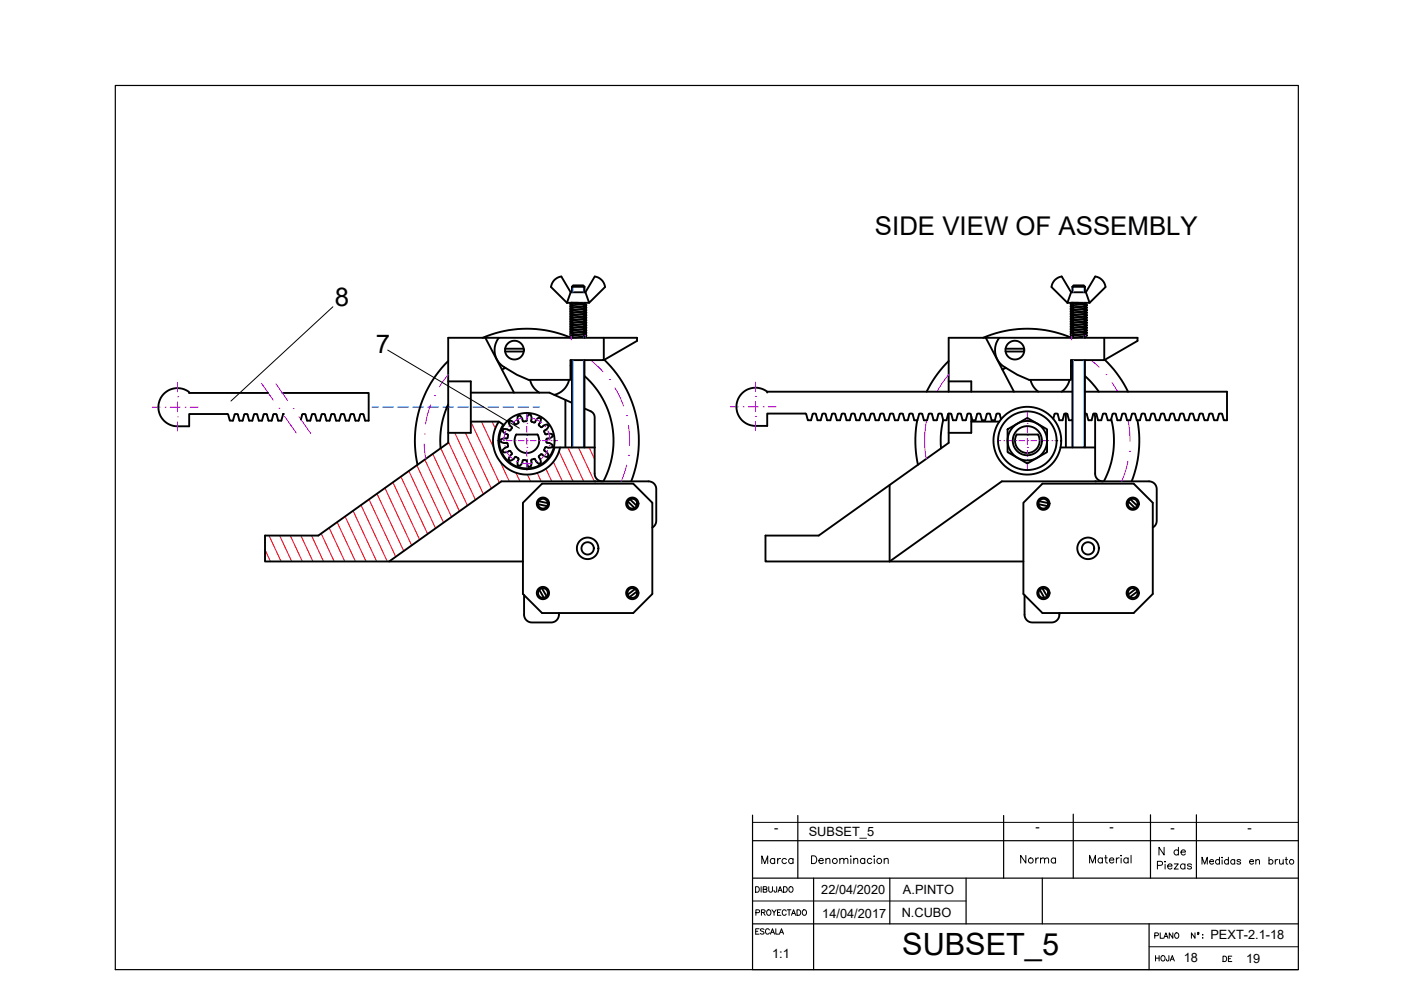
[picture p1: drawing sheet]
<svg xmlns="http://www.w3.org/2000/svg" width="297mm" height="210mm" viewBox="0 0 297 210" stroke-linecap="round" stroke-linejoin="round" font-family="sans-serif">
<defs><g id="words">
<text font-size="6.5" x="191.3" y="202.4">SUBSET_5</text>
<g font-size="5.5">
<text x="185.5" y="49.8">SIDE VIEW OF ASSEMBLY</text>
<text x="71" y="64.8">8</text>
<text x="79.7" y="74.8">7</text>
</g>
<text font-size="4.9" x="160.2" y="184.5">Marca</text>
<g font-size="4.4">
<text x="215.2" y="184.2">Norma</text>
<text x="244.5" y="182.4">N de</text>
</g>
<g font-size="4">
<text x="243.8" y="205">HOJA</text>
<text x="258.2" y="205">DE</text>
</g>
<g font-size="2.7">
<text x="164.1" y="176.3">-</text>
<text x="171.5" y="177.3">SUBSET_5</text>
<text x="219.6" y="176.2">-</text>
<text x="235.3" y="176.2">-</text>
<text x="248.2" y="176.3">-</text>
<text x="264.5" y="176.3">-</text>
<text x="174.1" y="189.4">22/04/2020</text>
<text x="191.4" y="189.5">A.PINTO</text>
<text x="174.3" y="194.6">14/04/2017</text>
<text x="191.2" y="194.4">N.CUBO</text>
<text x="163.7" y="203.1">1:1</text>
<text x="251" y="204">18</text>
<text x="256.6" y="199.1">PEXT-2.1-18</text>
<text x="264.2" y="204.2">19</text>
</g>
</g></defs>
<!-- layer: 0 -->
<g fill="none" stroke="#000" stroke-width=".25">
<path d="M24.4 18.1h250.9v187.5h-250.9zM159.6 178.2h115.7M159.6 172.8v32.8h115.7M169.2 172.9v13.3M212.8 172.9v13.3M227.6 172.6v13.6M243.9 172.8v13.4M253.7 172.8v13.4M159.6 186.2h115.7M159.6 195.9h115.7M172.5 186.2v19.4M188.7 186.2v9.7"/>
<path d="M204.8 186.2v9.7M221 186.2v9.7M243.6 195.9v9.7"/>
</g>
<!-- layer: AUX -->
<path d="M159.6 174.4h115.7M159.6 191h45.2M243.6 200.7h31.7" fill="none" stroke="#000" stroke-width=".21"/>
<!-- layer: TEXTO_02 -->
<g fill="none" stroke="#000" stroke-width=".21">
<path d="M70.6 65l-21.6 20M82.2 74.2l27.9 16.6M160.2 188h.4a.63 .63 0 0 1 .4 .6 .63 .63 0 0 1-.4 .6h-.4zM160.2 197.5h.5M160.3 193.5h.6l.1-.4-.2-.2h-.5v1.2M160.9 196.9h-.7v1.2h.7M161.4 188v1.2M161.4 193.5l.7-.1 .1-.3-.3-.2h-.5v1.2M161.8 188.6l.7-.1v-.4l-.7-.1v1.2l.7-.1 .1-.3-.3-.2M161.8 193.5l.4 .6M162 197.1l-.3-.2-.5 .2 .1 .3 .7 .3v.2l-.3 .2-.5-.2M162.7 193.1a.51 .51 0 0 1 .8 .4 .51 .51 0 0 1-.8 .4l-.2-.3z"/>
<path d="M163 188v.8l.3 .4 .4-.2 .1-1M163.1 197.2a.42 .42 0 0 0-.5-.3 .42 .42 0 0 0-.3 .5v.2a.42 .42 0 0 0 .3 .5 .42 .42 0 0 0 .5-.3M163.3 198.1l.5-1.2 .4 1.2M163.5 197.7h.6M163.7 192.9l.4 .6v.6M164.5 196.9v1.2h.6M164.6 192.9l-.5 .6M164.7 188l-.1 1.1h-.4l-.1-.3M164.8 193.5h.5M165 189.2l.4-1.2 .5 1.2M165.1 188.8h.6M165.3 198.1l.4-1.2 .4 1.2"/>
<path d="M165.4 197.7h.6M165.6 192.9h-.8v1.2h.8M166.1 188h.4a.63 .63 0 0 1 .4 .6 .63 .63 0 0 1-.4 .6h-.4zM166.7 193.2a.43 .43 0 0 0-.5-.3 .43 .43 0 0 0-.3 .5v.2a.43 .43 0 0 0 .3 .5 .43 .43 0 0 0 .5-.3M166.9 192.9h.8M167.3 192.9v1.2M167.4 188.2l.1-.2a.55 .55 0 0 1 .7 .6 .55 .55 0 0 1-.7 .5l-.3-.4zM167.8 194.1l.5-1.2 .4 1.2M168 193.7h.5M169 192.9h.4a.63 .63 0 0 1 .4 .6 .63 .63 0 0 1-.4 .6h-.4zM170.2 193.1a.51 .51 0 0 1 .8 .4 .51 .51 0 0 1-.8 .4l-.1-.3zM172.1 181.5h.5a.88 .88 0 0 1 .6 .8 .88 .88 0 0 1-.6 .8h-.5z"/>
<path d="M173.6 182.5h1a.52 .52 0 0 0-.6-.5 .52 .52 0 0 0-.5 .6 .52 .52 0 0 0 .5 .5l.6-.2M175.1 182.3l.4-.3 .4 .1 .1 1M175.1 182v1.1M178.1 182.3l.3-.3 .4 .1 .1 1M178.1 182v1.1M178.9 182.3l.4-.3 .4 .1 .1 1M180.4 181.5v.1zM180.4 182.1v1M181 182.3l.4-.3 .4 .1 .1 1M181 182v1.1M183.3 182.2a.52 .52 0 0 0-.7 0 .52 .52 0 0 0 0 .7 .52 .52 0 0 0 .7 0M183.3 182v1.1"/>
<path d="M184.8 182.2a.52 .52 0 0 0-.8 0 .52 .52 0 0 0 0 .7 .52 .52 0 0 0 .8 0M185.3 181.5h.1zM185.4 182.1v1M187.5 182.3l.4-.3 .3 .1 .1 1M187.5 182v1.1M231 183v-1.7l.6 1.7 .7-1.7v1.7M233.7 182.1a.52 .52 0 0 0-.7-.1 .52 .52 0 0 0 0 .8 .52 .52 0 0 0 .7-.1M233.7 181.9v1.1M234.2 181.9h.5M234.4 181.3v1.4l.1 .2 .3 .1M235.2 182.4h.9a.52 .52 0 0 0-.5-.5 .52 .52 0 0 0-.5 .6 .52 .52 0 0 0 .5 .5l.5-.3M236.7 181.9v1.1"/>
<path d="M237.3 181.9a.52 .52 0 0 0-.6 .5M237.7 181.3v.2zM237.7 182v1M239.2 182.1a.52 .52 0 0 0-.8-.1 .52 .52 0 0 0 0 .8 .52 .52 0 0 0 .8-.1M239.2 181.9v1.1M239.8 181.3v1.7M244.8 198.4l.7-.1 .1-.4-.8-.1v1.1M245.4 183.5h.7l.4-.3a.43 .43 0 0 0-.4-.6h-.7v1.7M246 197.8v1.1h.6M246.8 198.9l.4-1.1 .4 1.1M246.9 198.6h.6M247 183.2v1.1"/>
<path d="M247.6 183.6h.9a.52 .52 0 0 0-.6-.4 .52 .52 0 0 0-.4 .6 .52 .52 0 0 0 .5 .5l.5-.3M248.7 197.8v1.1l-.8-1.1v1.1M249 183.2h.8l-.8 1.1h.8M249.3 197.8a.54 .54 0 0 1 .6 .6 .54 .54 0 0 1-.6 .5l-.3-.4zM251.2 183.4a.53 .53 0 0 0-.7-.1 .53 .53 0 0 0 0 .8 .53 .53 0 0 0 .7-.1M251.2 183.2v1.1M252.6 183.4a.5 .5 0 0 0-.8 0v.2l.7 .2 .1 .2a.5 .5 0 0 1-.8 0M253.4 197.8v1.1l-.8-1.1v1.1M253.9 198.1h.3M254.8 183.2v-1.4l.6 1.4 .6-1.4v1.4M255 198.2v.1zM255 198.8v.1z"/>
<path d="M256.5 182.7h.8a.47 .47 0 0 0-.5-.4 .47 .47 0 0 0-.4 .5 .47 .47 0 0 0 .4 .4l.5-.2M258.6 182.5a.47 .47 0 0 0-.7-.1 .47 .47 0 0 0 0 .7 .47 .47 0 0 0 .7-.1M258.6 181.8v1.4M259.1 181.8v.1zM259.1 182.3v.9M260.4 182.5a.47 .47 0 0 0-.6-.1 .47 .47 0 0 0 0 .7 .47 .47 0 0 0 .6-.1M260.4 181.8v1.4M261.8 182.5a.47 .47 0 0 0-.7-.1 .47 .47 0 0 0 0 .7 .47 .47 0 0 0 .7-.1M261.8 182.2v1M263 182.5l-.2-.3-.5 .1v.3l.7 .2v.2l-.2 .2h-.5v-.2M264.9 182.7h.9a.47 .47 0 0 0-.5-.4 .47 .47 0 0 0-.5 .5 .47 .47 0 0 0 .5 .4l.5-.2M266.3 182.5l.3-.3 .4 .1v.9"/>
<path d="M266.3 182.2v1M269 182.5a.47 .47 0 0 1 .7-.1 .47 .47 0 0 1 0 .7 .47 .47 0 0 1-.7-.1M269 181.8v1.4M270.4 182.2v1M270.9 182.2l-.3 .1-.2 .4M271.3 182.2l.1 1h.3l.4-.3M272.1 182.2v1M272.5 182.2h.5M272.7 181.8v1.1l.1 .3h.2"/>
<circle cx="177" cy="182.5" r=".54"/>
<circle cx="186.4" cy="182.5" r=".54"/>
<circle cx="254" cy="197.8" r=".15"/>
<circle cx="273.8" cy="182.7" r=".48"/>
</g>
<!-- layer: SOMBREADO -->
<g fill="none" stroke="#f00" stroke-width=".21">
<path d="M86.7 99.8l5.7 12.2M88.4 98.6l5.6 12.2M90.1 97.4l5.6 12.2M91.7 96.2l5.7 12.2M93.4 95l5.7 12.2M95 93.6l5.8 12.4M96.4 91.8l6.1 13M98.7 91.8l5.5 11.8M99.8 89.4l6.1 13M102.1 89.4l2.6 5.6M104.3 89.4l.7 1.4M106 97.8l2 4.3"/>
<path d="M115.7 99.4l1.3 2.7M117.3 97.9l1.9 4.2M118.5 95.7l3 6.4M120.4 94.9l3.4 7.2M122.7 94.9l3.3 7.2M124.9 94.9l1.2 2.5M56.2 116.6l1.1 2.4M57 113.6l2.6 5.4M59.3 113.6l2.5 5.4M61.5 113.6l2.6 5.4M63.8 113.6l2.5 5.4M66.1 113.6l2.5 5.4"/>
<path d="M68.1 113.1l2.8 5.9M69.8 111.9l3.3 7.1M71.5 110.7l3.9 8.3M73.2 109.5l4.4 9.5M74.9 108.3l5 10.7M76.5 107.1l5.6 11.9M78.2 105.9l5.7 12.1M79.9 104.7l5.7 12.1M81.6 103.5l5.7 12.1M83.3 102.3l5.7 12.1M85 101.1l5.7 12.1M109.4 100.2l.8 1.9"/>
<path d="M111.8 100.6l.7 1.5M113.9 100.3l.8 1.8"/>
</g>
<!-- layer: CONTORNO -->
<g fill="none" stroke="#000" stroke-width=".4">
<path d="M126.1 58.6a2.59 2.59 0 0 1 2.2 2.3l-3.4 3.3-.8-2.2zM232.2 58.6a2.59 2.59 0 0 1 2.2 2.3l-3.4 3.3-.8-2.2zM95 76.5a23.8 23.8 0 0 0-6.5 22M102.3 71.6a23.7 23.7 0 0 1 18.8 0M102.9 71.6l6.1 11.7M105.8 71.6a4.2 4.2 0 0 0 1.1 6.2l2.7 1.7 2.5 1h8.9v-4.1h7v-4.8M107.1 73.9h3.9M107.1 74.5h3.9M107.2 78l-.8 .4M120.2 64.2h4.7M121 77.6l.3 .1M121 62l-.8 2.2"/>
<path d="M121.1 64.7h.4M121.3 60.8l.2-.3h2.2l.2 .3M121.3 60.8v1.2M121.3 76.4v18.5M121.3 60.8h2.6M122.6 64.2h-1.5l3 .3-3 .2M123.7 70.8l.4 .1-3 .3M123.7 70.3h.4l-3 .3M123.7 69.8h.4l-3 .3M123.7 69.2l.4 .1-3 .3M123.7 68.7h.4l-3 .3M123.7 68.2h.4l-3 .3"/>
<path d="M123.7 67.6l.4 .1-3 .2M123.7 67.1h.4l-3 .3M123.7 66.6h.4l-3 .3M123.7 66l.4 .1-3 .3M123.7 65.5h.4l-3 .3M123.7 65h.4l-3 .3M123.9 79.7a18.4 18.4 0 0 1 4 22.4M123.9 60.8v1.2M123.9 64.2v.2M123.9 71.4v.2M123.9 76.4v18.5M124.1 71.3l-3 .3"/>
<path d="M124.1 70.8l-3 .3h.4M124.1 70.3l-3 .3h.4M124.1 69.7l-3 .3 .4 .1M124.1 69.2l-3 .3h.4M124.1 68.7l-3 .2 .4 .1M124.1 68.1l-3 .3h.4M124.1 67.6l-3 .3h.4M124.1 67.1l-3 .2 .4 .1M124.1 66.5l-3 .3h.4M124.1 66l-3 .3h.4M124.1 65.5l-3 .2 .4 .1M124.1 64.9l-3 .3h.4"/>
<path d="M124.1 62h-3.1l-2-3.4a2.56 2.56 0 0 0-2.2 2.3l3.4 3.3M128 76.4l7.1-4.1v-.7h-40.1v22.3l-27.5 19.7h-11.3v5.4h54.7M128.1 76.3a23.8 23.8 0 0 1 5.7 25.8M201.1 76.5a24 24 0 0 0-4.6 6.6M208.4 71.6a23.8 23.8 0 0 1 18.8 0M209 71.6l6 11.5M211.9 71.6a4.2 4.2 0 0 0 1.1 6.2l2.7 1.7 2.5 1h8.9v-4.1h7v-4.8M213.2 73.9h3.9M213.2 74.5h3.9M213.3 78l-.8 .4M226.3 64.2h4.7M227.1 77.6l.3 .1"/>
<path d="M227.1 62l-.8 2.2M227.2 64.7h.4M227.4 60.8l.2-.3h2.2l.2 .3M227.4 60.8h2.6M227.4 60.8v1.2M227.4 76.4v18.5M228.7 64.2h-1.5l3 .3-3 .2M229.8 70.8l.4 .1-3 .3M229.8 70.3h.4l-3 .3M229.8 69.8h.4l-3 .3M229.8 69.2l.4 .1-3 .3M229.8 68.7h.4l-3 .3"/>
<path d="M229.8 68.2h.4l-3 .3M229.8 67.6l.4 .1-3 .2M229.8 67.1h.4l-3 .3M229.8 66.6h.4l-3 .3M229.8 66l.4 .1-3 .3M229.8 65.5h.4l-3 .3M229.8 65h.4l-3 .3M230 79.7l1.6 1.6 1.4 1.8M230 60.8v1.2M230 64.2v.2M230 71.4v.2M230 76.4v18.5"/>
<path d="M230.2 71.3l-3 .3M230.2 70.8l-3 .3h.4M230.2 70.3l-3 .3h.4M230.2 69.7l-3 .3 .4 .1M230.2 69.2l-3 .3h.4M230.2 68.7l-3 .2 .4 .1M230.2 68.1l-3 .3h.4M230.2 67.6l-3 .3h.4M230.2 67.1l-3 .2 .4 .1M230.2 66.5l-3 .3h.4M230.2 66l-3 .3h.4M230.2 65.5l-3 .2 .4 .1"/>
<path d="M230.2 64.9l-3 .3h.4M230.2 62h-3.1l-2-3.4a2.57 2.57 0 0 0-2.2 2.3l3.4 3.3M234.1 76.4l7.1-4.1v-.7h-40.1v11.5M234.2 76.3a23.9 23.9 0 0 1 5 6.8M56.9 83.3h-16.8v-.2a4 4 0 0 0-6.3 1.9 4 4 0 0 0 3.8 5.4h2.5v-2.6h8.1l.5 1.4h.7l.5-1.4 .5 .1 .4 1.3h.6l.5-1.4 .6 .1 .3 1.3h.7l.5-1.4 .5 .1 .4 1.3h.7l.4-1.4 .6 .1 .3 1.3h.7l.5-1.4 .5 .1 .4 1.3h.6l.4-1.4M59.9 83.3h18.3v5.9h-.8l-.5-1.4-.5 .1-.4 1.3h-.6l-.5-1.4-.6 .1-.3 1.3h-.7l-.5-1.4-.5 .1-.4 1.3h-.6l-.5-1.4-.6 .1-.3 1.3h-.7l-.5-1.4-.5 .1-.4 1.3h-.6l-.5-1.4-.6 .1-.3 1.3h-.7l-.5-1.4-.5 .1-.3 1M95 85.7a18.3 18.3 0 0 0-1.6 9.4M95 80.9h4.8v10.9h-4.8M99.8 83.3h16.7l4.8 2.1M99.8 89.4h6M109.4 92.1h4.6a2.61 2.61 0 0 1-2.3 4 2.61 2.61 0 0 1-2.3-4zM111.7 88.7l-.1 .5-.6 .2-.8-1.3-.4 .1-.1 .7 .3 .7-.7 .4-.5-.6-.6-.2-.4 .3 .1 .1 .7 1.1-.4 .5-1.5-.2-.2 .4 .5 .5 .7 .3-.1 .6-1.4 .4v.5l.6 .2h.7l.2 .6v.2l-.7 .3-.5 .5 .2 .4h.7l.7-.3 .4 .5-.5 .7-.2 .6 .4 .3 .6-.3 .5-.5 .5 .2 .2 .2-.3 .5 .1 .8 .4 .2 .8-1.3 .7 .2v.5l.4 .8 .4-.1 .1-.1 .1-1.3 .5-.2 1.1 1.1 .4-.3-.1-.6-.4-.7 .1-.1 .5-.4 .5 .4 .8 .2 .2-.4-.3-.5-.6-.5 .2-.7 .8 .1 .7-.1 .1-.4-1.4-.7 .1-.7 .7-.1 .6-.4-.1-.4-.7-.2-.7 .2-.3-.6 .6-.6 .3-.5-.2-.4-1.4 .6-.5-.5 .4-.7 .1-.6-.4-.3-.6 .6"/>
<path d="M111.7 88.6l.4-.7h.4l.2 .7v.8l.7 .2 .2-.5M112.4 80.5a4.3 4.3 0 0 0 1.9 2.8M118.7 94.9a7.2 7.2 0 0 1-9.8 5.2 7.2 7.2 0 0 1-3.1-10.7l.9 .6a6 6 0 0 0 2.5 9 6 6 0 0 0 8.4-4.1h8.5M119.9 84.8v9.9M120.7 80.5a4.3 4.3 0 0 1-3.2 3.2M123.9 86.6l1.6 .7 .5 .7 .1 6.9M126.1 94.9v5.5a1.63 1.63 0 0 0 1.6 1.7M162.7 83.2v-.1l-.4-.3a4 4 0 0 0-6 2.3 4 4 0 0 0 3.9 5.2h2.5v-2.6h8.1l.1 .1 .4 1.3h.7l.3-1.3 .2-.1 .5 .1 .3 1.3h.7l.4-1.3 .1-.1 .5 .1 .4 1.3h.7l.3-1.3 .2-.1 .5 .1 .3 1.3h.7l.4-1.3 .1-.1 .5 .1 .4 1.3h.7l.3-1.3 .2-.1 .5 .1 .3 1.3h.7l.4-1.3 .1-.1 .5 .1 .4 1.3h.7l.3-1.3 .2-.1 .5 .1 .3 1.3h.7l.3-1.3 .2-.1 .5 .1 .4 1.3h.7l.3-1.3 .2-.1 .5 .1 .3 1.3h.7l.4-1.3 .1-.1 .5 .1 .4 1.3h.7l.3-1.3 .2-.1 .5 .1 .3 1.3h.7l.4-1.3 .2-.1 .4 .1 .4 1.3h.7l.3-1.3 .2-.1 .5 .1 .3 1.3h.7l.4-1.3 .1-.1 .5 .1 .4 1.3h.7l.3-1.3 .2-.1 .5 .1 .3 1.3h.7l.4-1.3 .2-.1 .4 .1 .4 1.3h.7l.3-1.3 .2-.1 .5 .1 .3 1.3h.7l.4-1.3 .1-.1 .5 .1 .4 1.3h.7l.3-1.3 .2-.1 .5 .1 .3 1.3h.7l.4-1.3 .2-.1 .4 .1 .3 1.1M162.7 83.1h64.7M194.5 89.1a23.9 23.9 0 0 0 .1 9.4M200 89l-.5 3.5v2.6M201.1 87.7v6.2l-27.5 19.7h-11.3v5.4h54.7"/>
<path d="M201.1 80.9h4.8v2.2M205.9 88.3v3.5h-4.8M205.9 89.4h6M213.6 91l4.2-2.4 4.2 2.4v4.9l-4.2 2.4-4.2-2.4zM215.6 92.1h4.5a2.61 2.61 0 0 1-2.3 4 2.61 2.61 0 0 1-2.2-4zM218.5 80.5a4.2 4.2 0 0 0 1.7 2.6M223.3 88.8l.3-1.1h.5l.2 .1 .3 1.3h.7l.3-1.3 .5-.1 .2 .1 .4 1.3h.6l.1-.1M224.9 94.9h7.3M226 87.7v7M226.8 80.5a4.2 4.2 0 0 1-1.7 2.6M230 83.1h30.1v6h-.6l-.4-1.3-.2-.1-.4 .1-.4 1.3h-.7l-.3-1.3-.2-.1-.5 .1-.4 1.3h-.6l-.4-1.3-.2-.1-.5 .1-.3 1.3h-.7l-.3-1.3-.2-.1-.5 .1-.4 1.3h-.6l-.4-1.3-.2-.1-.5 .1-.3 1.3h-.7l-.3-1.3-.2-.1-.5 .1-.4 1.3h-.6l-.4-1.3-.2-.1-.5 .1-.3 1.3h-.7l-.3-1.3-.2-.1-.5 .1-.4 1.3h-.6l-.4-1.3-.2-.1-.5 .1-.3 1.3h-.7l-.3-1.3-.2-.1-.5 .1-.4 1.3h-.6l-.4-1.3-.2-.1-.4 .1-.4 1.3h-.7l-.3-1.3-.2-.1-.5 .1-.4 1.3h-.6l-.4-1.3-.2-.1-.5 .1-.3 1.3h-.7l-.3-1.3-.2-.1-.5 .1-.4 1.3h-.6l-.4-1.3-.4-.1M231.9 87.7l.3 .8v6.4"/>
<path d="M232.2 94.9v5.5a1.63 1.63 0 0 0 1.6 1.7M235.6 88.9a18.4 18.4 0 0 1-1.6 13.2M241.2 89.1a23.9 23.9 0 0 1-1.3 13M110.9 106.6l4-4.1h19.4l4 4.1v19.3l-4 4.1h-19.4l-4-4.1zM114.1 106.9l1.9 .4M114.2 106.3l1.9 .4M133.1 106.3l1.4 1.4M133.6 105.9l1.4 1.3M138.3 111.8l.6-.4 .2-.7v-7a1.63 1.63 0 0 0-1.6-1.6h-31.2l-23.8 16.9M188.6 102.8v16.2l23.8-16.9h31.2a1.63 1.63 0 0 1 1.6 1.6v7l-.2 .7-.6 .4M220.2 106.9l1.9 .4M220.3 106.3l1.9 .4"/>
<path d="M221 102.5h19.4l4 4.1v19.3l-4 4.1h-19.4l-4-4.1v-19.3zM239.2 106.3l1.4 1.4M239.7 105.9l1.4 1.3M111.1 126.2v4.1a1.66 1.66 0 0 0 1.7 1.7h4.1a1.69 1.69 0 0 0 1.6-2M114.3 125.1l1 1.6M114.9 124.7l1 1.7M134.7 124.9l-1.6 1.2M135 125.4l-1.5 1.2M217.2 126.2v4.1a1.64 1.64 0 0 0 1.7 1.7h4.1a1.71 1.71 0 0 0 1.6-2M220.5 125.1l.9 1.6M221 124.7l1 1.7M240.7 124.9l-1.5 1.2"/>
<path d="M241.2 125.4l-1.6 1.2"/>
<circle cx="109.1" cy="74.2" r="1.99"/>
<circle cx="121.1" cy="65" r=".23"/>
<circle cx="121.1" cy="67.1" r=".23"/>
<circle cx="121.1" cy="69.3" r=".23"/>
<circle cx="121.1" cy="70.9" r=".23"/>
<circle cx="121.1" cy="68.2" r=".23"/>
<circle cx="121.1" cy="64.4" r=".23"/>
<circle cx="121.1" cy="66.6" r=".23"/>
<circle cx="121.1" cy="71.4" r=".23"/>
<circle cx="121.1" cy="65.5" r=".23"/>
<circle cx="121.1" cy="66" r=".23"/>
<circle cx="121.1" cy="70.3" r=".23"/>
<circle cx="121.1" cy="67.6" r=".23"/>
<circle cx="121.1" cy="68.7" r=".23"/>
<circle cx="121.1" cy="69.8" r=".23"/>
<circle cx="124.1" cy="65.2" r=".23"/>
<circle cx="124.1" cy="69.5" r=".23"/>
<circle cx="124.1" cy="70.6" r=".23"/>
<circle cx="124.1" cy="66.8" r=".23"/>
<circle cx="124.1" cy="64.7" r=".23"/>
<circle cx="124.1" cy="65.8" r=".23"/>
<circle cx="124.1" cy="71.1" r=".23"/>
<circle cx="124.1" cy="68.4" r=".23"/>
<circle cx="124.1" cy="66.3" r=".23"/>
<circle cx="124.1" cy="67.4" r=".23"/>
<circle cx="124.1" cy="67.9" r=".23"/>
<circle cx="124.1" cy="70" r=".23"/>
<circle cx="124.1" cy="69" r=".23"/>
<circle cx="215.2" cy="74.2" r="1.99"/>
<circle cx="227.2" cy="66.6" r=".23"/>
<circle cx="227.2" cy="70.9" r=".23"/>
<circle cx="227.2" cy="69.3" r=".23"/>
<circle cx="227.2" cy="68.2" r=".23"/>
<circle cx="227.2" cy="65" r=".23"/>
<circle cx="227.2" cy="70.3" r=".23"/>
<circle cx="227.2" cy="66" r=".23"/>
<circle cx="227.2" cy="64.4" r=".23"/>
<circle cx="227.2" cy="71.4" r=".23"/>
<circle cx="227.2" cy="67.1" r=".23"/>
<circle cx="227.2" cy="65.5" r=".23"/>
<circle cx="227.2" cy="69.8" r=".23"/>
<circle cx="227.2" cy="67.6" r=".23"/>
<circle cx="227.2" cy="68.7" r=".23"/>
<circle cx="230.2" cy="66.8" r=".23"/>
<circle cx="230.2" cy="71.1" r=".23"/>
<circle cx="230.2" cy="69.5" r=".23"/>
<circle cx="230.2" cy="68.4" r=".23"/>
<circle cx="230.2" cy="65.2" r=".23"/>
<circle cx="230.2" cy="70.6" r=".23"/>
<circle cx="230.2" cy="67.4" r=".23"/>
<circle cx="230.2" cy="65.8" r=".23"/>
<circle cx="230.2" cy="66.3" r=".23"/>
<circle cx="230.2" cy="64.7" r=".23"/>
<circle cx="230.2" cy="70" r=".23"/>
<circle cx="230.2" cy="67.9" r=".23"/>
<circle cx="230.2" cy="69" r=".23"/>
<circle cx="111.7" cy="93.4" r="5.9"/>
<circle cx="217.8" cy="93.4" r="6.2"/>
<circle cx="217.8" cy="93.4" r="4.2"/>
<circle cx="217.8" cy="93.4" r="3.1"/>
<circle cx="217.8" cy="93.4" r="7.2"/>
<circle cx="115.1" cy="106.8" r="1.3"/>
<circle cx="115.1" cy="106.8" r="1.03"/>
<circle cx="124.6" cy="116.3" r="2.29"/>
<circle cx="124.6" cy="116.3" r="1.31"/>
<circle cx="134.1" cy="106.8" r="1.03"/>
<circle cx="134.1" cy="106.8" r="1.31"/>
<circle cx="221.2" cy="106.8" r="1.03"/>
<circle cx="221.2" cy="106.8" r="1.3"/>
<circle cx="230.7" cy="116.3" r="1.3"/>
<circle cx="230.7" cy="116.3" r="2.29"/>
<circle cx="240.2" cy="106.8" r="1.03"/>
<circle cx="240.2" cy="106.8" r="1.31"/>
<circle cx="115.1" cy="125.7" r="1.3"/>
<circle cx="115.1" cy="125.7" r="1.03"/>
<circle cx="134.1" cy="125.7" r="1.03"/>
<circle cx="134.1" cy="125.7" r="1.31"/>
<circle cx="221.2" cy="125.7" r="1.03"/>
<circle cx="221.2" cy="125.7" r="1.3"/>
<circle cx="240.2" cy="125.7" r="1.03"/>
<circle cx="240.2" cy="125.7" r="1.31"/>
</g>
<g fill="#000">
<circle cx="60" cy="87.8" r=".2"/>
<circle cx="126.1" cy="102.1" r=".2"/>
<circle cx="232.2" cy="102.1" r=".2"/>
</g>
<!-- layer: OCULTAS -->
<path d="M78.9 86.3h1.3M81.2 86.3h2.2M84.4 86.3h2.1M87.6 86.3h2.1M90.8 86.3h2.1M94 86.3h2.1M97.1 86.3h2.2M100.3 86.3h2.2M103.5 86.3h2.1M106.7 86.3h2.1M109.9 86.3h2.1M113.1 86.3h1.2" fill="none" stroke="#00f" stroke-width=".3"/>
<!-- layer: EJES -->
<g fill="none" stroke="#bf00ff" stroke-width=".21">
<path d="M95 79.4l-1.8 2.6M121.1 69.7h.1M121.1 67.2h.1M121.1 64.8v1.7M121.1 67.8v1.3M121.1 70.3v1.8M124.1 69.5h.1M124.1 67h.1M124.1 65v1.4M124.1 67.6v1.3M124.1 70.2v1.3M125.2 76.4l2.7 2.4"/>
<path d="M201.1 79.4l-1.5 2.1-.9 1.6M227.2 69.7h.1M227.2 67.2h.1M227.2 64.8v1.7M227.2 67.8v1.3M227.2 70.3v1.8M230.2 69.5h.1M230.2 67h.1M230.2 65v1.4M230.2 67.6v1.3M230.2 70.2v1.3M231.3 76.4l1.7 1.5"/>
<path d="M234.5 79.4h.1M32.3 86.3h1.7M35 86.3h.1M36.1 86.3h2.1M37.6 88.4h.1M37.6 84.1h.1M37.6 81.1v2M37.6 85.2v2.1M37.6 89.4v2M39.3 86.3h.1M40.3 86.3h1.7M55.5 81.3l2.4 3.5"/>
<path d="M58.5 81.4l2.5 3.5M59.1 86.6h.1M60.4 88.3l2.4 3.5M62.2 86.6h.1M63.4 88.4l2.4 3.5M89.9 94.1l.4 3.2M90 92h.1M91.3 85.8l-.6 2-.5 2.1M92.1 83.9h.1M105.4 93.4h.7M106.7 93.4h.1M106.9 94.5h.1"/>
<path d="M107.3 91.3l-.4 1.2-.1 .9M107.3 95.6l.5 .8 .9 .9M107.3 93.4h1.3M107.9 90.4h.1M109.3 93.4h.1M109.6 97.8h.1M109.9 93.4h1.3M110.6 88.7l-1.1 .4-.9 .5M110.6 98.2l1.1 .1 1.1-.1M111.7 88.5h.1M111.7 97.4h.1M111.7 94.9h.1"/>
<path d="M111.7 92.3h.1M111.7 89.8h.1M111.7 87.4v1.7M111.7 90.4v1.3M111.7 92.9v1.3M111.7 95.5v1.3M111.7 98v1.8M111.8 93.4h.1M112.4 93.4h1.3M112.8 88.7l1.1 .4 .9 .5M113.8 97.8h.1M114.3 93.4h.1"/>
<path d="M115 93.4h1.3M115.5 90.4h.1M116.1 91.3l.4 1.2 .1 .9M116.1 95.5l-.5 .9-.8 .9M116.5 94.5h.1M116.9 93.4h.1M117.5 93.4h.7M129.2 80.5h.1M130.4 82.2l.8 1.5 1 2.4M132.8 88.1h.1M132.9 98.6l-1.2 3.5M133.2 90.2l.3 4.2"/>
<path d="M133.3 96.5h.1M154.8 86.2h1.7M157.6 86.2h.1M158.6 86.2h2.2M160.2 88.3h.1M160.2 84h.1M160.2 81v2M160.2 85.1v2.1M160.2 89.4v1.9M161.8 86.2h.1M162.9 86.2h1.7M196.5 89.1a21.9 21.9 0 0 0-.1 8.2"/>
<path d="M211.5 93.4h.7M212.8 93.4h.1M213.4 93.4h1.3M215.4 93.4h.1M216 93.4h1.3M217.8 97.4h.1M217.8 94.9h.1M217.8 92.3h.1M217.8 89.8h.1M217.8 87.4v1.7M217.8 90.4v1.3M217.8 92.9v1.3"/>
<path d="M217.8 95.5v1.3M217.8 98v1.8M217.9 93.4h.1M218.5 93.4h1.3M220.5 93.4h.1M221.1 93.4h1.3M223 93.4h.1M223.6 93.4h.7M235.8 81.1l1.2 2M239.2 97.8l-.4 1.6-1 2.7M239.2 89.1l.3 1.9 .1 2.6M239.5 95.7h.1"/>
</g>
<!-- layer: AUX -->
<path d="M121.5 60.5v1.5M121.5 76.4v18.5M123.7 60.5v1.5M123.7 64.2v.2M123.7 71.4v.2M123.7 76.4v18.5M227.6 60.5v1.5M227.6 76.4v18.5M229.8 60.5v1.5M229.8 64.2v.2M229.8 71.4v.2M229.8 76.4v18.5" fill="none" stroke="#007fff" stroke-width=".21"/>
<use href="#words"/>
</svg>
